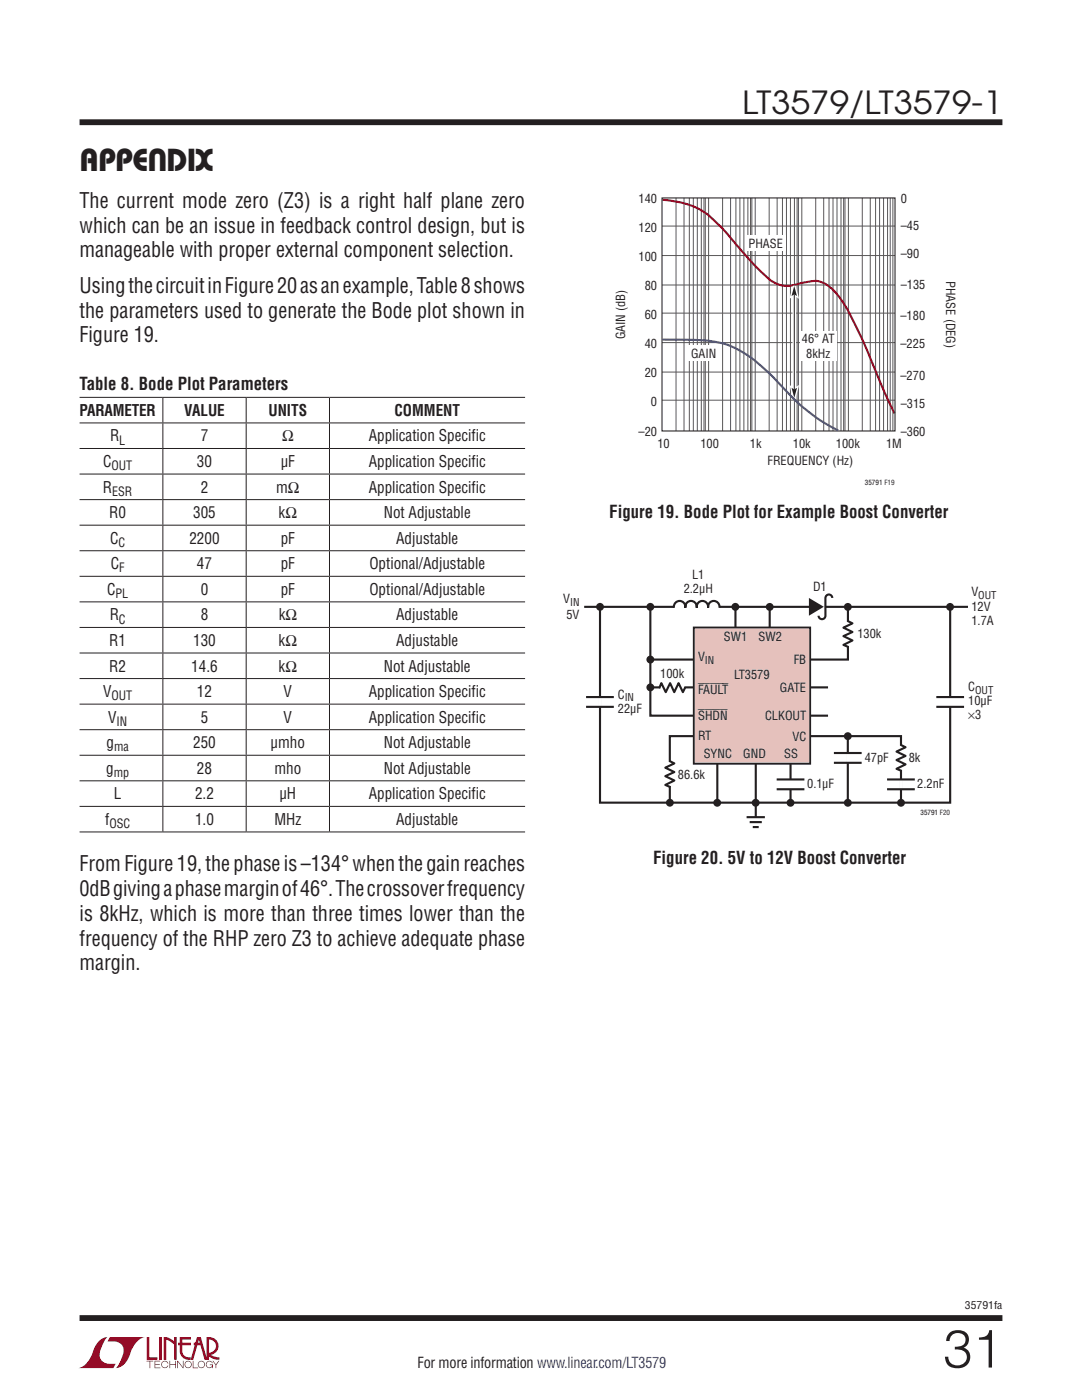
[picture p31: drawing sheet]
<svg xmlns="http://www.w3.org/2000/svg" width="216mm" height="279mm" viewBox="0 0 216 279" stroke-linecap="round" stroke-linejoin="round" font-family="sans-serif">
<defs><g id="words">
<text font-size="10.6" fill="#231f20" x="188.2" y="272.9">31</text>
<g font-size="6.3" fill="#231f20">
<text x="148.1" y="22.8">LT3579/LT3579-1</text>
<text x="15.9" y="34.1">APPENDIX</text>
</g>
<g font-size="4.2" fill="#231f20">
<text x="15.9" y="41.5">The current mode zero (Z3) is a right half plane zero</text>
<text x="15.9" y="46.4">which can be an issue in feedback control design, but is</text>
<text x="15.9" y="51.4">manageable with proper external component selection.</text>
<text x="15.9" y="58.4">Using the circuit in Figure 20 as an example, Table 8 shows</text>
<text x="15.9" y="63.4">the parameters used to generate the Bode plot shown in</text>
<text x="15.9" y="68.3">Figure 19.</text>
<text x="15.9" y="173.9">From Figure 19, the phase is –134° when the gain reaches</text>
<text x="15.9" y="178.8">0dB giving a phase margin of 46°. The crossover frequency</text>
<text x="15.9" y="183.8">is 8kHz, which is more than three times lower than the</text>
<text x="15.9" y="188.7">frequency of the RHP zero Z3 to achieve adequate phase</text>
<text x="15.9" y="193.6">margin.</text>
</g>
<g font-size="3.5" fill="#231f20">
<text x="15.9" y="77.9">Table 8. Bode Plot Parameters</text>
<text x="121.6" y="103.4">Figure 19. Bode Plot for Example Boost Converter</text>
<text x="130.3" y="172.5">Figure 20. 5V to 12V Boost Converter</text>
</g>
<g font-size="3.2" fill="#231f20">
<text x="15.9" y="83">PARAMETER</text>
<text x="36.8" y="83">VALUE</text>
<text x="53.6" y="83">UNITS</text>
<text x="78.7" y="83">COMMENT</text>
<text x="22" y="88.1">R</text>
<text x="40.1" y="88.1">7</text>
<text x="56.3" y="88.1">Ω</text>
<text x="73.6" y="88.1">Application Specific</text>
<text x="20.6" y="93.2">C</text>
<text x="39.3" y="93.2">30</text>
<text x="56" y="93.2">µF</text>
<text x="73.6" y="93.2">Application Specific</text>
<text x="20.5" y="98.3">R</text>
<text x="40.1" y="98.3">2</text>
<text x="55.1" y="98.3">mΩ</text>
<text x="73.6" y="98.3">Application Specific</text>
<text x="21.8" y="103.4">R0</text>
<text x="38.5" y="103.4">305</text>
<text x="55.6" y="103.4">kΩ</text>
<text x="76.6" y="103.4">Not Adjustable</text>
<text x="22" y="108.5">C</text>
<text x="22.1" y="113.6">C</text>
<text x="37.8" y="108.5">2200</text>
<text x="39.3" y="113.6">47</text>
<text x="56" y="108.5">pF</text>
<text x="56" y="113.6">pF</text>
<text x="73.7" y="113.6">Optional/Adjustable</text>
<text x="79.1" y="108.5">Adjustable</text>
<text x="21.4" y="118.7">C</text>
<text x="40.1" y="118.7">0</text>
<text x="56" y="118.7">pF</text>
<text x="73.7" y="118.7">Optional/Adjustable</text>
<text x="21.9" y="123.8">R</text>
<text x="40.1" y="123.8">8</text>
<text x="55.6" y="123.8">kΩ</text>
<text x="79.1" y="123.8">Adjustable</text>
<text x="21.8" y="128.9">R1</text>
<text x="38.5" y="128.9">130</text>
<text x="55.6" y="128.9">kΩ</text>
<text x="79.1" y="128.9">Adjustable</text>
<text x="21.8" y="134">R2</text>
<text x="38.2" y="134">14.6</text>
<text x="55.6" y="134">kΩ</text>
<text x="76.6" y="134">Not Adjustable</text>
<text x="20.6" y="139.1">V</text>
<text x="39.3" y="139.1">12</text>
<text x="56.6" y="139.1">V</text>
<text x="73.6" y="139.1">Application Specific</text>
<text x="21.3" y="149.3">g</text>
<text x="21.6" y="144.2">V</text>
<text x="38.5" y="149.3">250</text>
<text x="40.1" y="144.2">5</text>
<text x="54" y="149.3">µmho</text>
<text x="56.6" y="144.2">V</text>
<text x="73.6" y="144.2">Application Specific</text>
<text x="76.6" y="149.3">Not Adjustable</text>
<text x="21.2" y="154.4">g</text>
<text x="39.3" y="154.4">28</text>
<text x="54.8" y="154.4">mho</text>
<text x="76.6" y="154.4">Not Adjustable</text>
<text x="22.7" y="159.5">L</text>
<text x="38.9" y="159.5">2.2</text>
<text x="55.8" y="159.5">µH</text>
<text x="73.6" y="159.5">Application Specific</text>
<text x="21" y="164.6">f</text>
<text x="38.9" y="164.6">1.0</text>
<text x="54.8" y="164.6">MHz</text>
<text x="79.1" y="164.6">Adjustable</text>
</g>
<text font-size="3" fill="#231f20" x="83.3" y="273.1">For more information www.linear.com/LT3579</text>
<g font-size="2.5" fill="#231f20">
<text x="127.4" y="40.5">140</text>
<text x="179.7" y="40.5">0</text>
<text x="127.4" y="46.3">120</text>
<text x="179.7" y="46">–45</text>
<text x="127.4" y="52.1">100</text>
<text x="149.4" y="49.4">PHASE</text>
<text x="179.7" y="51.5">–90</text>
<text x="128.6" y="57.9">80</text>
<text x="179.7" y="57.7">–135</text>
<text x="188.8" y="56.1" transform="rotate(90 188.8 56.1)">PHASE (DEG)</text>
<text x="128.6" y="63.7">60</text>
<text x="179.7" y="63.8">–180</text>
<text x="124.8" y="67.7" transform="rotate(-90 124.8 67.7)">GAIN (dB)</text>
<text x="128.6" y="69.5">40</text>
<text x="137.9" y="71.4">GAIN</text>
<text x="160" y="68.5">46° AT</text>
<text x="160.9" y="71.3">8kHz</text>
<text x="179.7" y="69.5">–225</text>
<text x="128.6" y="75.3">20</text>
<text x="179.7" y="75.8">–270</text>
<text x="129.9" y="81.1">0</text>
<text x="179.7" y="81.4">–315</text>
<text x="23.8" y="88.7">L</text>
<text x="127.4" y="86.9">–20</text>
<text x="131.2" y="89.3">10</text>
<text x="139.8" y="89.3">100</text>
<text x="149.6" y="89.3">1k</text>
<text x="158.2" y="89.3">10k</text>
<text x="166.8" y="89.3">100k</text>
<text x="176.8" y="89.3">1M</text>
<text x="179.7" y="86.9">–360</text>
<text x="22.2" y="93.8">OUT</text>
<text x="153.2" y="92.7">FREQUENCY (Hz)</text>
<text x="22.4" y="98.9">ESR</text>
<text x="23.6" y="109.1">C</text>
<text x="23" y="119.3">PL</text>
<text x="23.8" y="114.2">F</text>
<text x="136.4" y="118.4">2.2µH</text>
<text x="138.1" y="115.6">L1</text>
<text x="162.2" y="117.9">D1</text>
<text x="193.8" y="119">V</text>
<text x="23.7" y="124.4">C</text>
<text x="112.4" y="120.4">V</text>
<text x="113" y="123.6">5V</text>
<text x="193.8" y="121.9">12V</text>
<text x="193.8" y="124.7">1.7A</text>
<text x="144.5" y="128">SW1</text>
<text x="151.3" y="128">SW2</text>
<text x="171.1" y="127.3">130k</text>
<text x="131.8" y="135.4">100k</text>
<text x="139.3" y="132">V</text>
<text x="146.5" y="135.6">LT3579</text>
<text x="158.4" y="132.6">FB</text>
<text x="193.2" y="137.9">C</text>
<text x="22.2" y="139.7">OUT</text>
<text x="123.3" y="139.5">C</text>
<text x="123.3" y="142.3">22µF</text>
<text x="139.3" y="143.6">SHDN</text>
<text x="139.3" y="138.4">FAULT</text>
<text x="152.7" y="143.6">CLKOUT</text>
<text x="155.6" y="138.1">GATE</text>
<text x="193.2" y="140.7">10µF</text>
<text x="193.2" y="143.6">×3</text>
<text x="22.8" y="150">ma</text>
<text x="23.2" y="144.9">IN</text>
<text x="139.3" y="147.6">RT</text>
<text x="158.2" y="147.9">VC</text>
<text x="22.7" y="155.1">mp</text>
<text x="135.3" y="155.4">86.6k</text>
<text x="140.4" y="151.3">SYNC</text>
<text x="148.3" y="151.3">GND</text>
<text x="156.5" y="151.3">SS</text>
<text x="172.6" y="152">47pF</text>
<text x="181.3" y="152">8k</text>
<text x="161.1" y="157.3">0.1µF</text>
<text x="183" y="157.3">2.2nF</text>
<text x="21.8" y="165.3">OSC</text>
</g>
<g font-size="2.1" fill="#231f20">
<text x="195.2" y="119.6">OUT</text>
<text x="113.8" y="120.9">IN</text>
<text x="140.7" y="132.5">IN</text>
<text x="124.7" y="140">IN</text>
<text x="194.6" y="138.4">OUT</text>
<text x="192.5" y="261.2">35791fa</text>
</g>
<text font-size="1.4" fill="#040504" x="172.6" y="96.8">35791 F19</text>
<text font-size="1.4" x="183.7" y="162.6">35791 F20</text>
</g></defs>
<g fill="#900126">
<path d="M29.3 266.8h.5v4.1h1.6v.5h-2.1z"/>
<path d="M20 267.4l1-.5h.5h-.1a6.2 6.2 0 0 0-1.5 4 2.58 2.58 0 0 0 3.2 1.3l-.5 .8h-7a4.9 4.9 0 0 0 3.1-3.8l.4-.7z"/>
<path d="M21.9 266.9h7a4.9 4.9 0 0 0-3.1 3.7 3.2 3.2 0 0 1-2.7 2.4h.1a6.2 6.2 0 0 0 1.4-4.1 2.58 2.58 0 0 0-3.1-1.2z"/>
<path d="M31.8 266.8h.5v4.6h-.5z"/>
<path d="M32.7 266.8l1 .2 1 .7v-.9h.5v4.6h-.5v-3.1l-1.5-.9v4h-.5z"/>
<path d="M29.3 271.6h1.3v.1h-.6v1.3h-.2v-1.3h-.5z"/>
<path d="M30.8 271.6h1.2v.1h-1v.5h.9v.2h-.9v.5h1v.1h-1.2z"/>
<path d="M33.8 271.6h.2v.6h1v-.6h.1v1.4h-.1v-.6h-1v.6h-.2z"/>
<path d="M35.4 271.6h.1l1 1.2v-1.2h.1v1.4l-1.1-1.2v1.2h-.1z"/>
<path d="M38.5 271.6h.1v1.3h.9v.1h-1z"/>
<path d="M42.4 271.6h.1l.6 .7 .5-.7h.2l-.7 .8v.6h-.1v-.6z"/>
<path d="M35.9 266.8h2.2v.5h-1.7v.7h1.7v.5h-1.7v1.1a1.32 1.32 0 0 0 1.6 1.3v.5l1.3-4.6h.8l1.1 4.1v-4.1a1.84 1.84 0 0 1 2.3 1.4 1.84 1.84 0 0 1-1.4 2.2l.7 .4 1 .1v.5l-1.2-.2-1.1-.6v-.6a1.34 1.34 0 0 0 1.6-1.2 1.34 1.34 0 0 0-1.4-1.5v4.1h-.9l-.8-2.9h-1.3v-.5h1.2l-.2-.7-1.1 4.1a2.06 2.06 0 0 1-2.7-1.3v-1.6h-.4v-.5h.4z"/>
<path d="M37 271.8a.72 .72 0 0 1 1.2 .1 .72 .72 0 0 1-.4 1.1 .72 .72 0 0 1-1-.7h.2a.59 .59 0 0 0 .8 .5 .59 .59 0 0 0 .2-.9 .59 .59 0 0 0-1 .2v.2h-.2z"/>
<path d="M39.7 271.8a.72 .72 0 0 1 1.1 .1 .72 .72 0 0 1-.4 1.1 .72 .72 0 0 1-.9-.7h.1a.59 .59 0 0 0 .8 .5 .59 .59 0 0 0 .2-.9 .59 .59 0 0 0-1 .2v.2h-.1z"/>
<path d="M41.3 271.8a.72 .72 0 0 1 1.2 .2h-.2a.59 .59 0 0 0-.9-.1 .59 .59 0 0 0 .1 .9 .59 .59 0 0 0 .9-.4h-.5v-.1h.6v.7h-.1v-.3a.73 .73 0 0 1-1.1 .2 .73 .73 0 0 1 0-1.1z"/>
<path d="M32.4 271.8a.71 .71 0 0 1 1.2 .3h-.1a.59 .59 0 0 0-.9-.3 .59 .59 0 0 0-.1 1 .59 .59 0 0 0 .9-.3h.2a.73 .73 0 0 1-1.1 .4 .73 .73 0 0 1-.1-1.1z"/>
</g>
<path d="M15.9 24.4h184.1M15.9 263h184.1" fill="none" stroke="#231f20" stroke-width="1.2" stroke-linecap="butt"/>
<g fill="none" stroke="#231f20" stroke-width=".2">
<path d="M15.9 79.3h88.9M32.5 79.4v4.9M49.1 79.4v4.9M65.7 79.4v4.9M15.9 84.4h88.9M15.9 89.5h88.9M15.9 94.6h88.9M15.9 99.7h88.9M32.5 84.5v4.9M32.5 89.6v4.9M32.5 94.7v4.9M32.5 99.8v4.9"/>
<path d="M49.1 84.5v4.9M49.1 89.6v4.9M49.1 94.7v4.9M49.1 99.8v4.9M65.7 84.5v4.9M65.7 89.6v4.9M65.7 94.7v4.9M65.7 99.8v4.9M15.9 104.8h88.9M15.9 109.9h88.9M15.9 115h88.9M32.5 104.9v4.9"/>
<path d="M32.5 110v4.9M32.5 115.1v4.9M49.1 104.9v4.9M49.1 110v4.9M49.1 115.1v4.9M65.7 104.9v4.9M65.7 110v4.9M65.7 115.1v4.9M15.9 120.1h88.9M15.9 125.2h88.9M15.9 130.3h88.9M15.9 135.4h88.9"/>
<path d="M32.5 120.2v4.9M32.5 125.3v4.9M32.5 130.4v4.9M32.5 135.5v4.9M49.1 120.2v4.9M49.1 125.3v4.9M49.1 130.4v4.9M49.1 135.5v4.9M65.7 120.2v4.9M65.7 125.3v4.9M65.7 130.4v4.9M65.7 135.5v4.9"/>
<path d="M15.9 140.5h88.9M15.9 145.6h88.9M15.9 150.7h88.9M15.9 155.8h88.9M32.5 140.6v4.9M32.5 145.7v4.9M32.5 150.8v4.9M32.5 155.9v4.9M49.1 140.6v4.9M49.1 145.7v4.9M49.1 150.8v4.9M49.1 155.9v4.9"/>
<path d="M65.7 140.6v4.9M65.7 145.7v4.9M65.7 150.8v4.9M65.7 155.9v4.9M15.9 160.9h88.9M15.9 166h88.9M32.5 161v4.9M49.1 161v4.9M65.7 161v4.9"/>
</g>
<g fill="none" stroke="#57585a" stroke-width=".2">
<path d="M134.9 39.5v46.5M136.5 39.5v46.5M137.5 39.5v46.5M138.3 39.5v46.5M139.1 39.5v46.5M139.9 39.5v46.5M140.5 39.5v46.5M140.7 39.5v46.5M141.4 39.5v46.5M144.2 39.5v46.5M145.8 39.5v46.5M146.8 39.5v46.5"/>
<path d="M147.6 39.5v46.5M148.4 39.5v46.5M149.2 39.5v46.5M149.8 39.5v46.5M150 39.5v46.5M150.7 39.5v46.5M153.5 39.5v46.5M155.1 39.5v46.5M156.1 39.5v46.5M156.9 39.5v46.5M157.7 39.5v46.5M158.5 39.5v46.5"/>
<path d="M159.1 39.5v46.5M159.3 39.5v46.5M160 39.5v46.5M162.8 39.5v46.5M164.4 39.5v46.5M165.4 39.5v46.5M166.2 39.5v46.5M167 39.5v46.5M167.8 39.5v46.5M168.3 39.5v46.5M168.6 39.5v46.5M169.3 39.5v46.5"/>
<path d="M172.1 39.5v46.5M173.7 39.5v46.5M174.7 39.5v46.5M175.5 39.5v46.5M176.3 39.5v46.5M177.1 39.5v46.5M177.6 39.5v46.5M178.2 39.5v46.5M132.1 45.1h46.5M132.1 51h46.5M132.1 56.9h46.5M132.1 62.5h46.5"/>
<path d="M132.1 68.4h46.5M132.1 74.3h46.5M132.1 79.9h46.5"/>
</g>
<g fill="#fff">
<path d="M148.8 47h8v3h-8z"/>
<path d="M137.3 68.9h6.3v3.1h-6.3z"/>
<path d="M159.7 66.1h7.3v5.9h-7.3z"/>
</g>
<path d="M132.2 39.9a15.8 15.8 0 0 1 9.2 3 89.4 89.4 0 0 1 7.2 7.8l.8 1a30.7 30.7 0 0 0 5.1 4.7 7.2 7.2 0 0 0 5.8 0 5.8 5.8 0 0 1 4.1 .1 13.9 13.9 0 0 1 5.1 6 233.9 233.9 0 0 1 7.1 16l1.9 4" fill="none" stroke="#981a1e" stroke-width=".42"/>
<path d="M157.9 77.4l.6 .3 .5-.3-.4 1.8h-.2z" fill="#fff"/>
<path d="M157.9 77.4l.6 .3 .5-.3-.4 1.8h-.2z" fill="none" stroke="#fff" stroke-width=".53"/>
<path d="M158.5 58.8v19z" fill="#fff"/>
<path d="M158.5 58.8v19" fill="none" stroke="#fff" stroke-width=".71" stroke-linecap="butt"/>
<path d="M158.4 57.3h.1l.5 1.8-.5-.3-.6 .3z" fill="#fff"/>
<path d="M158.4 57.3h.1l.5 1.8-.5-.3-.6 .3z" fill="none" stroke="#fff" stroke-width=".53"/>
<path d="M158.5 58.7v19" fill="none" stroke="#231f20" stroke-width=".2"/>
<g fill="#231f20">
<path d="M158.5 57.1l.5 2-.5-.3-.6 .3z"/>
<path d="M157.9 77.4l.6 .3 .5-.3-.5 2z"/>
</g>
<path d="M132.1 39.5h46.5v46.5h-46.5z" fill="none" stroke="#231f20" stroke-width=".21"/>
<path d="M132.2 67.8l7.5 .1a18.5 18.5 0 0 1 12.8 5.7l7 7.1a31.8 31.8 0 0 0 7.8 5.2" fill="none" stroke="#3a54a4" stroke-width=".42"/>
<path d="M129.8 121.2v21.6h35.4M129.8 137.2h35.4M169.2 121v10.6h-39.3M189.6 120.9v39.3h-69.9v-38.8M143.1 151.5v8.5M150.8 151.5v11.6M157.7 151.5v8.5M169.2 146.9v12.8M179.8 159.7v-12.8h-46.1v13.3" fill="none" stroke="#231f20" stroke-width=".42"/>
<path d="M138.4 125.2h23.3v27.2h-23.3z" fill="#e5c1bc"/>
<path d="M138.4 125.2h23.3v27.2h-23.3z" fill="none" stroke="#231f20" stroke-width=".35"/>
<g fill="#231f20">
<circle cx="119.7" cy="121.1" r=".79"/>
<circle cx="129.8" cy="121.1" r=".79"/>
<circle cx="129.8" cy="131.6" r=".79"/>
<circle cx="129.8" cy="137.2" r=".79"/>
<circle cx="146.7" cy="121.1" r=".79"/>
<circle cx="153.6" cy="121.1" r=".79"/>
<circle cx="169.2" cy="121.1" r=".79"/>
<circle cx="169.2" cy="146.9" r=".79"/>
<circle cx="189.6" cy="121.1" r=".79"/>
<circle cx="133.7" cy="160.2" r=".79"/>
<circle cx="169.2" cy="160.2" r=".79"/>
<circle cx="179.8" cy="160.2" r=".79"/>
<circle cx="143.1" cy="160.2" r=".79"/>
<circle cx="157.7" cy="160.2" r=".79"/>
</g>
<path d="M150.8 163.1v2.2" fill="none" stroke="#fff" stroke-width="1.1" stroke-linecap="butt"/>
<path d="M116.6 121.1h76.6M146.8 121.1v4M153.6 121.1v4M149 163.1h3.6M149.6 164.1h2.4M150.2 165.1h1.2" fill="none" stroke="#231f20" stroke-width=".42"/>
<circle cx="150.8" cy="160.2" r=".79" fill="#231f20"/>
<path d="M162.5 121.1h2.2" fill="none" stroke="#fff" stroke-width="1.1" stroke-linecap="butt"/>
<path d="M161.4 119.3l3 1.8-3 1.8z" fill="#231f20"/>
<g fill="none" stroke="#231f20" stroke-width=".42">
<path d="M166.1 119.3a.69 .69 0 0 0-.7-.7 .69 .69 0 0 0-.7 .8v3.5a.69 .69 0 0 1-.7 .7 .69 .69 0 0 1-.7-.7M116.9 139.1h5.6M134.5 121.3a1.16 1.16 0 0 1 1.1-1.4 1.16 1.16 0 0 1 1.1 1.4 1.15 1.15 0 0 1 1.2-1.4 1.15 1.15 0 0 1 1.1 1.4 1.15 1.15 0 0 1 1.1-1.4 1.15 1.15 0 0 1 1.2 1.4 1.16 1.16 0 0 1 1.1-1.4 1.16 1.16 0 0 1 1.2 1.4M136.7 137.2l-.4 .9-.9-1.8-.9 1.8-.8-1.8-.9 1.8-.8-1.8-.5 1.1M169.1 123.9l1 .5-1.8 .9 1.8 .8-1.8 .9 1.8 .8-1.8 .9 1 .4M186.8 139.1h5.6M116.9 141.1h5.6M133.6 151.9l1 .5-1.8 .8 1.8 .9-1.8 .8 1.8 .9-1.8 .9 1 .4M155 155.6h5.5M155 157.5h5.5M166.4 150.3h5.5M166.4 152.2h5.5"/>
<path d="M177 155.6h5.5M177 157.5h5.5M179.7 148.7l1 .4-1.8 .9 1.8 .9-1.8 .8 1.8 .8-1.8 .9 1 .5M186.8 141.1h5.6"/>
</g>
<path d="M131.7 137.2h4.9M134.5 121.1h9M169.2 124.1v4.8M189.6 139.1v2M133.7 152.1v4.8M179.8 148.8v4.9" fill="none" stroke="#fff" stroke-width="1.1" stroke-linecap="butt"/>
<path d="M119.7 139.1v2M157.8 155.6v1.9M169.2 150.3v1.9M179.8 155.6v1.9" fill="none" stroke="#fff" stroke-width=".71" stroke-linecap="butt"/>
<use href="#words"/>
</svg>
